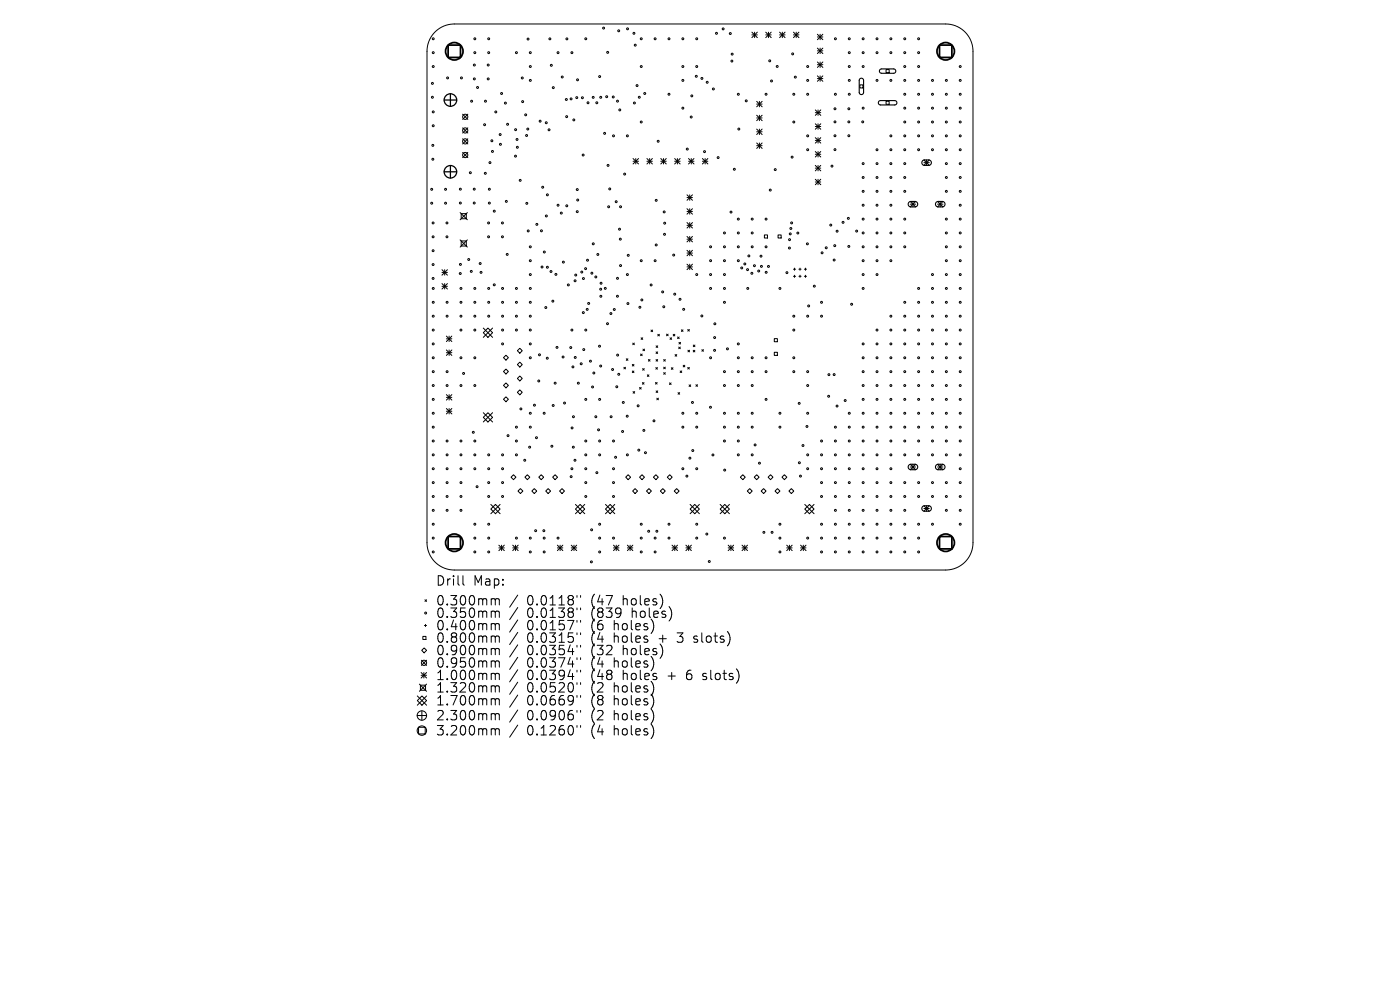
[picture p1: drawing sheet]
<svg xmlns="http://www.w3.org/2000/svg" width="297mm" height="210mm" viewBox="0 0 297 210" stroke-linecap="round" stroke-linejoin="round" font-family="sans-serif">
<defs><g id="words">
<g font-size="2.8">
<text x="92.5" y="124.5">Drill</text>
<text x="100.4" y="124.5">Map:</text>
<text x="92.5" y="128.7">0.300mm</text>
<text x="92.5" y="131.3">0.350mm</text>
<text x="111.7" y="128.7">0.0118&quot;</text>
<text x="111.7" y="131.3">0.0138&quot;</text>
<text x="125.4" y="128.7">(47</text>
<text x="125.4" y="131.3">(839</text>
<text x="132.1" y="128.7">holes)</text>
<text x="134" y="131.3">holes)</text>
<text x="92.5" y="133.9">0.400mm</text>
<text x="92.5" y="136.6">0.800mm</text>
<text x="111.7" y="133.9">0.0157&quot;</text>
<text x="111.7" y="136.6">0.0315&quot;</text>
<text x="125.4" y="133.9">(6</text>
<text x="125.4" y="136.6">(4</text>
<text x="130.2" y="133.9">holes)</text>
<text x="130.2" y="136.6">holes</text>
<text x="139.9" y="136.6">+</text>
<text x="144" y="136.6">3</text>
<text x="147.5" y="136.6">slots)</text>
<text x="92.5" y="139.2">0.900mm</text>
<text x="92.5" y="141.9">0.950mm</text>
<text x="111.7" y="139.2">0.0354&quot;</text>
<text x="111.7" y="141.9">0.0374&quot;</text>
<text x="125.4" y="139.2">(32</text>
<text x="125.4" y="141.9">(4</text>
<text x="130.2" y="141.9">holes)</text>
<text x="132.1" y="139.2">holes)</text>
<text x="92.5" y="144.5">1.000mm</text>
<text x="92.5" y="147.1">1.320mm</text>
<text x="92.5" y="149.9">1.700mm</text>
<text x="111.7" y="144.5">0.0394&quot;</text>
<text x="111.7" y="147.1">0.0520&quot;</text>
<text x="111.7" y="149.9">0.0669&quot;</text>
<text x="125.4" y="144.5">(48</text>
<text x="125.4" y="147.1">(2</text>
<text x="125.4" y="149.9">(8</text>
<text x="130.2" y="147.1">holes)</text>
<text x="130.2" y="149.9">holes)</text>
<text x="132.1" y="144.5">holes</text>
<text x="141.8" y="144.5">+</text>
<text x="145.9" y="144.5">6</text>
<text x="149.4" y="144.5">slots)</text>
<text x="92.5" y="153">2.300mm</text>
<text x="111.7" y="153">0.0906&quot;</text>
<text x="125.4" y="153">(2</text>
<text x="130.2" y="153">holes)</text>
<text x="92.5" y="156.2">3.200mm</text>
<text x="111.7" y="156.2">0.1260&quot;</text>
<text x="125.4" y="156.2">(4</text>
<text x="130.2" y="156.2">holes)</text>
</g>
</g></defs>
<g fill="none" stroke="#000" stroke-width=".21">
<path d="M92.4 6.7a5.8 5.8 0 0 1 4-1.6h104.2a5.8 5.8 0 0 1 5.8 5.8v104.2a5.8 5.8 0 0 1-5.8 5.8h-104.2a5.8 5.8 0 0 1-5.8-5.8v-104.2a5.8 5.8 0 0 1 1.8-4.2zM159.5 6.8l1.2 1.2M159.5 7.4h1.2M160.1 6.8v1.2M160.7 6.8l-1.2 1.2M162.4 7.4h1.2M162.4 6.8l1.2 1.2M163 6.8v1.2M163.6 6.8l-1.2 1.2M165.4 7.4h1.1M165.4 6.8l1.1 1.2M166 6.8v1.2"/>
<path d="M166.5 6.8l-1.1 1.2M168.3 7.4h1.2M168.3 6.8l1.2 1.2M168.9 6.8v1.2M169.5 6.8l-1.2 1.2M173.4 7.3l1.2 1.1M173.4 7.8h1.2M173.4 10.2l1.2 1.2M173.4 10.8h1.2M173.4 13.1l1.2 1.2M173.4 13.7h1.2M173.4 16.1l1.2 1.1"/>
<path d="M173.4 16.7h1.2M174 7.3v1.1M174 10.2v1.2M174 13.1v1.2M174 16.1v1.1M174.6 7.3l-1.2 1.1M174.6 10.2l-1.2 1.2M174.6 13.1l-1.2 1.2M174.6 16.1l-1.2 1.1M182.4 18h.7v.7h-.7zM188 14.8h.6v.6h-.6zM98.1 24.2l1.1 1.1"/>
<path d="M98.1 27.1l1.1 1.1M98.1 29.4l1.1 1.1M98.1 32.3l1.1 1.1M99.2 24.2l-1.1 1.1M99.2 27.1l-1.1 1.1M99.2 29.4l-1.1 1.1M99.2 32.3l-1.1 1.1M134.3 33.6l1.2 1.2M134.3 34.2h1.2M134.9 33.6v1.2M135.5 33.6l-1.2 1.2M137.2 34.2h1.2"/>
<path d="M137.2 33.6l1.2 1.2M137.8 33.6v1.2M138.4 33.6l-1.2 1.2M140.2 34.2h1.1M140.2 33.6l1.1 1.2M140.8 33.6v1.2M141.3 33.6l-1.1 1.2M143.1 34.2h1.2M143.1 33.6l1.2 1.2M143.7 33.6v1.2M144.3 33.6l-1.2 1.2M146.1 34.2h1.1"/>
<path d="M146.1 33.6l1.1 1.2M146.6 33.6v1.2M147.2 33.6l-1.1 1.2M149 34.2h1.2M149 33.6l1.2 1.2M149.6 33.6v1.2M150.2 33.6l-1.2 1.2M160.5 21.5l1.2 1.2M160.5 22.1h1.2M160.5 24.4l1.2 1.2M160.5 25h1.2M160.5 27.4l1.2 1.1"/>
<path d="M160.5 28h1.2M160.5 30.3l1.2 1.2M160.5 30.9h1.2M161.1 21.5v1.2M161.1 24.4v1.2M161.1 27.4v1.1M161.1 30.3v1.2M161.7 21.5l-1.2 1.2M161.7 24.4l-1.2 1.2M161.7 27.4l-1.2 1.1M161.7 30.3l-1.2 1.2M173 23.3l1.1 1.2"/>
<path d="M173 23.9h1.1M173 26.3l1.1 1.1M173 26.8h1.1M173 29.2l1.1 1.2M173 29.8h1.1M173 32.1l1.1 1.2M173 32.7h1.1M173 35.1l1.1 1.1M173 35.7h1.1M173 38l1.1 1.2M173 38.6h1.1M173.5 23.3v1.2"/>
<path d="M173.5 26.3v1.1M173.5 29.2v1.2M173.5 32.1v1.2M173.5 35.1v1.1M173.5 38v1.2M174.1 23.3l-1.1 1.2M174.1 26.3l-1.1 1.1M174.1 29.2l-1.1 1.2M174.1 32.1l-1.1 1.2M174.1 35.1l-1.1 1.1M174.1 38l-1.1 1.2M188 21.5h.6v.6h-.6z"/>
<path d="M196 33.9l1.1 1.2M196 34.5h1.1M196.6 33.9v1.2M197.1 33.9l-1.1 1.2M93.8 57.2l1.1 1.2M93.8 57.8h1.1M94.3 57.2v1.2M94.9 57.2l-1.1 1.2M97.6 45.1l1.5 1.5M97.6 50.9l1.5 1.5M97.8 45.3h1.1v1.1h-1.1zM97.8 51.1h1.1v1.1h-1.1z"/>
<path d="M99.1 45.1l-1.5 1.5M99.1 50.9l-1.5 1.5M145.7 41.3l1.2 1.2M145.7 41.9h1.2M145.7 44.3l1.2 1.1M145.7 44.9h1.2M145.7 47.2l1.2 1.2M145.7 47.8h1.2M145.7 50.2l1.2 1.1M145.7 50.7h1.2M145.7 53.1l1.2 1.2M145.7 53.7h1.2"/>
<path d="M145.7 56l1.2 1.2M145.7 56.6h1.2M146.3 41.3v1.2M146.3 44.3v1.1M146.3 47.2v1.2M146.3 50.2v1.1M146.3 53.1v1.2M146.3 56v1.2M146.9 41.3l-1.2 1.2M146.9 44.3l-1.2 1.1M146.9 47.2l-1.2 1.2M146.9 50.2l-1.2 1.1"/>
<path d="M146.9 53.1l-1.2 1.2M146.9 56l-1.2 1.2M162.2 49.8h.6v.7h-.6zM165.1 49.8h.6v.7h-.6zM168.3 57.1h.5M168.3 58.6h.5M168.6 56.9v.4M168.6 58.4v.4M169.5 57.1h.4M169.5 58.6h.4M169.7 56.9v.4M169.7 58.4v.4"/>
<path d="M170.6 57.1h.5M170.6 58.6h.5M170.9 56.9v.4M170.9 58.4v.4M193.1 42.7l1.2 1.2M193.1 43.3h1.2M193.7 42.7v1.2M194.3 42.7l-1.2 1.2M198.9 43.3h1.1M198.9 42.7l1.1 1.2M199.5 42.7v1.2M200 42.7l-1.1 1.2"/>
<path d="M93.8 60.2l1.1 1.1M93.8 60.7h1.1M94.3 60.2v1.1M94.7 71.3l1.2 1.2M94.7 71.9h1.2M94.7 74.2l1.2 1.2M94.7 74.8h1.2M94.9 60.2l-1.1 1.1M95.3 71.3v1.2M95.3 74.2v1.2M95.9 71.3l-1.2 1.2M95.9 74.2l-1.2 1.2"/>
<path d="M102.5 70.6l1-1 1 1-1 1zM102.5 69.6l2 2M104.5 69.6l-2 2M106.8 75.9l.5-.6 .6 .6-.6 .5zM107.3 78.3l.6 .5-.6 .5-.5-.5zM109.8 74.4l.5-.5 .5 .5-.5 .5zM109.8 77.3l.5-.5 .5 .5-.5 .6zM132.4 77.9l.3 .4M132.7 77.9l-.3 .4M132.9 76.1l.3 .4M133.2 76.1l-.3 .4M134.1 77.3l.4 .3"/>
<path d="M134.1 78.7l.4 .3M134.2 72.8l.4 .3M134.5 77.3l-.4 .3M134.5 78.7l-.4 .3M134.6 72.8l-.4 .3M135.9 75.1l.3 .4M136 71.7l.4 .3M136.2 75.1l-.3 .4M136.3 78.2l.4 .3M136.4 71.7l-.4 .3M136.4 74.1l.3 .3M136.7 78.2l-.4 .3"/>
<path d="M136.7 74.1l-.3 .3M137.3 79.5l.4 .4M137.6 76.3l.3 .3M137.7 79.5l-.4 .4M137.9 76.3l-.3 .3M138.1 70l.4 .4M138.5 70l-.4 .4M139.1 78l.4 .3M139.2 74.6l.3 .4M139.2 76.3l.3 .3M139.2 73.4l.3 .3M139.5 78l-.4 .3"/>
<path d="M139.5 74.6l-.3 .4M139.5 76.3l-.3 .3M139.5 73.4l-.3 .3M139.5 70.9l.4 .4M139.9 70.9l-.4 .4M140.8 76.3l.3 .3M140.8 77.9l.3 .3M140.8 79l.3 .4M141.1 76.3l-.3 .3M141.1 77.9l-.3 .3M141.1 79l-.3 .4M141.4 70.9l.3 .3"/>
<path d="M141.7 70.9l-.3 .3M142.1 71.7l.4 .3M142.4 78l.4 .3M142.5 71.7l-.4 .3M142.8 78l-.4 .3M142.8 70.9l.4 .4M143.2 70.9l-.4 .4M143.2 75.2l.4 .4M143.6 75.2l-.4 .4M143.7 71.5l.4 .3M144 73.6l.3 .4M144 72.6l.4 .4"/>
<path d="M144.1 71.5l-.4 .3M144.3 78.7l.3 .3M144.3 73.6l-.3 .4M144.4 72.6l-.4 .4M144.6 70l.3 .3M144.6 78.7l-.3 .3M144.9 70l-.3 .3M144.9 77.5l.4 .3M145.3 77.5l-.4 .3M145.9 77.9l.3 .4M145.9 69.9l.4 .3M145.9 74.3l.4 .3"/>
<path d="M146.2 77.9l-.3 .4M146.3 69.9l-.4 .3M146.3 74.3l-.4 .3M147.1 74.3l.3 .4M147.1 73.2l.3 .3M147.4 74.3l-.3 .4M147.4 73.2l-.3 .3M148.9 74.2l.3 .3M149.2 74.2l-.3 .3M164.3 71.8h.6v.7h-.6zM164.3 74.7h.6v.7h-.6zM94.7 83.7l1.2 1.2"/>
<path d="M94.7 84.3h1.2M94.7 86.7l1.2 1.1M94.7 87.2h1.2M95.3 83.7v1.2M95.3 86.7v1.1M95.9 83.7l-1.2 1.2M95.9 86.7l-1.2 1.1M102.5 88.5l1-1 1 1-1 1zM102.5 87.5l2 2M104.5 87.5l-2 2M106.8 84.7l.5-.5 .6 .5-.6 .5zM107.3 81.2l.6 .6-.6 .5-.5-.5z"/>
<path d="M109.8 80.3l.5-.5 .5 .5-.5 .5zM109.8 83.2l.5-.5 .5 .5-.5 .5zM134.3 83.1l.3 .3M134.6 83.1l-.3 .3M135.7 82.2l.3 .3M136 82.2l-.3 .3M136.3 81.2l.3 .3M136.6 81.2l-.3 .3M139.1 81.1l.3 .4M139.2 82.9l.3 .4M139.3 84.5l.4 .3M139.4 81.1l-.3 .4"/>
<path d="M139.5 82.9l-.3 .4M139.7 84.5l-.4 .3M142 81.2l.4 .4M142.4 81.2l-.4 .4M143.8 83.3l.4 .3M144.2 83.3l-.4 .3M146.2 81.6l.3 .4M146.5 81.6l-.3 .4M147.6 81.6l.4 .4M148 81.6l-.4 .4M193.1 98.5l1.2 1.1M193.1 99.1h1.2"/>
<path d="M193.7 98.5v1.1M194.3 98.5l-1.2 1.1M198.9 99.1h1.1M198.9 98.5l1.1 1.1M199.5 98.5v1.1M200 98.5l-1.1 1.1M104.1 108l1-1 1 1-1 1zM104.1 107l2 2M105.8 115.6l1.2 1.2M105.8 116.2h1.2M106.1 107l-2 2M106.4 115.6v1.2"/>
<path d="M107 115.6l-1.2 1.2M108.4 101.2l.5-.5 .6 .5-.6 .5zM108.8 116.2h1.1M108.8 115.6l1.1 1.2M109.4 115.6v1.2M109.9 115.6l-1.1 1.2M110.4 103.6l.5 .6-.5 .5-.5-.5zM111.4 101.2l.5-.5 .5 .5-.5 .5zM113.3 103.6l.6 .6-.6 .5-.5-.5zM114.8 100.7l.5 .5-.5 .5-.5-.5zM116.3 103.6l.5 .6-.5 .5-.5-.5zM117.8 100.7l.5 .5-.5 .5-.6-.5z"/>
<path d="M118.2 116.2h1.2M118.2 115.6l1.2 1.2M118.8 115.6v1.2M119.2 103.6l.6 .6-.6 .5-.5-.5zM119.4 115.6l-1.2 1.2M121.2 116.2h1.1M121.2 115.6l1.1 1.2M121.8 115.6v1.2M122.1 108l1-1 .9 1-.9 1zM122.1 107l1.9 2M122.3 115.6l-1.1 1.2M124 107l-1.9 2"/>
<path d="M128.5 108l.9-1 1 1-1 1zM128.5 107l1.9 2M130.2 116.2h1.1M130.2 115.6l1.1 1.2M130.4 107l-1.9 2M130.7 115.6v1.2M131.3 115.6l-1.1 1.2M133.1 116.2h1.2M133.1 115.6l1.2 1.2M133.3 100.7l.5 .5-.5 .5-.6-.5zM133.7 115.6v1.2M134.3 115.6l-1.2 1.2"/>
<path d="M134.7 103.6l.6 .6-.6 .5-.5-.5zM136.2 100.7l.5 .5-.5 .5-.5-.5zM137.1 104.2l.6-.6 .5 .6-.5 .5zM139.1 100.7l.6 .5-.6 .5-.5-.5zM140.6 103.6l.5 .6-.5 .5-.5-.5zM142.1 100.7l.5 .5-.5 .5-.5-.5zM142.6 116.2h1.1M142.6 115.6l1.1 1.2M143.1 115.6v1.2M143.6 103.6l.5 .6-.5 .5-.6-.5zM143.7 115.6l-1.1 1.2M145.5 116.2h1.2"/>
<path d="M145.5 115.6l1.2 1.2M146.1 115.6v1.2M146.4 107l2 2M146.7 115.6l-1.2 1.2M147.4 107l1 1-1 1-1-1zM148.4 107l-2 2M152.8 108l1-1 .9 1-.9 1zM152.8 107l1.9 2M154.5 116.2h1.1M154.5 115.6l1.1 1.2M154.7 107l-1.9 2M155.1 115.6v1.2"/>
<path d="M155.6 115.6l-1.1 1.2M157.4 116.2h1.2M157.4 115.6l1.2 1.2M157.6 100.7l.5 .5-.5 .5-.5-.5zM158 115.6v1.2M158.6 115.6l-1.2 1.2M159.1 103.6l.5 .6-.5 .5-.6-.5zM160.5 100.7l.5 .5-.5 .5-.5-.5zM162 103.6l.5 .6-.5 .5-.5-.5zM162.9 101.2l.6-.5 .5 .5-.5 .5zM164.9 103.6l.6 .6-.6 .5-.5-.5zM165.9 101.2l.5-.5 .5 .5-.5 .5z"/>
<path d="M166.9 116.2h1.2M166.9 115.6l1.2 1.2M167.5 115.6v1.2M167.9 103.6l.5 .6-.5 .5-.5-.5zM168.1 115.6l-1.2 1.2M169.8 116.2h1.2M169.8 115.6l1.2 1.2M170.4 115.6v1.2M170.7 108l1-1 1 1-1 1zM170.7 107l2 2M171 115.6l-1.2 1.2M172.7 107l-2 2"/>
<path d="M196 107.3l1.1 1.1M196 107.9h1.1M196.6 107.3v1.1M197.1 107.3l-1.1 1.1M89.7 135h.7v.7h-.7zM90 137.4l.5 .6-.5 .5-.5-.5zM90 132.7h.5M90.2 127.2l.3 .4M90.3 132.5v.4M90.5 127.2l-.3 .4M98.2 122.1v1.7l.3 .3M104.8 127l.3 .3"/>
<path d="M104.8 129.6l.3 .3M104.8 132.3l.3 .3M104.8 134.9l.3 .3M104.8 137.6l.3 .2M105.1 127.3v1M105.1 129.9v1.1M105.1 132.6v1M105.1 135.2v1M105.1 137.8v1.1M105.1 127.3l.3-.3 .4 .1 .1 1.2M105.1 129.9l.3-.3 .4 .1 .1 1.3M105.1 132.6l.3-.3 .4 .1 .1 1.2"/>
<path d="M105.1 135.2l.3-.3 .4 .1 .1 1.2M105.1 137.8l.3-.2 .4 .1 .1 1.2M109.8 126.2l-1.7 2.6M109.8 128.9l-1.7 2.5M109.8 131.5l-1.7 2.6M109.8 134.2l-1.7 2.5M109.8 136.8l-1.7 2.6M109.8 139.4l-1.7 2.6M122.4 126.3v.4M122.4 129v.4M122.4 131.6v.4M122.4 134.2v.4"/>
<path d="M122.4 136.9v.4M122.4 139.5v.4M123.2 126.3v.4M123.2 129v.4M123.2 131.6v.4M123.2 134.2v.4M123.2 136.9v.4M123.2 139.5v.4M138.7 132.7l-.1 .8M140.5 126.9v1.3M140.5 137.5v1.3M142.4 129.5v1.4"/>
<path d="M88.5 151.8h2M88.5 147.6l2 2M88.8 154.3h1.4v1.4h-1.4zM89 145.1l1.5 1.5M89.2 145.3h1.1v1.1h-1.1zM89.3 142.7l1.2 1.1M89.3 143.2h1.2M89.4 140.1l1.1 1.1M89.5 150.8v2M89.5 147.6l1 1-1 1-1-1zM89.9 142.7v1.1M90.5 140.1l-1.1 1.1"/>
<path d="M90.5 142.7l-1.2 1.1M90.5 145.1l-1.5 1.5M90.5 147.6l-2 2M104.8 140.2l.3 .3M104.8 142.8l.3 .3M104.8 145.5l.3 .3M104.8 148.2l.3 .3M104.8 151.4l.3 .3M104.8 154.6l.3 .3M105.1 140.5v1M105.1 143.1v1.1M105.1 145.8v1"/>
<path d="M105.1 148.5v1M105.1 151.7v1M105.1 154.9v1M105.1 140.5l.3-.3 .4 .1 .1 1.2M105.1 143.1l.3-.3 .4 .1 .1 1.3M105.1 145.8l.3-.3 .4 .1 .1 1.2M105.1 148.5l.3-.3 .4 .1 .1 1.2M105.1 151.7l.3-.3 .4 .1 .1 1.2M105.1 154.9l.3-.3 .4 .1 .1 1.2M109.8 142.1l-1.7 2.5M109.8 144.7l-1.7 2.6M109.8 147.4l-1.7 2.6"/>
<path d="M109.8 150.6l-1.7 2.6M109.8 153.8l-1.7 2.6M122.4 142.2v.4M122.4 144.8v.4M122.4 147.5v.4M122.4 150.7v.4M122.4 153.9v.4M123.2 142.2v.4M123.2 144.8v.4M123.2 147.5v.4M123.2 150.7v.4M123.2 153.9v.4"/>
<path d="M138.6 145.4v1.3M138.6 148.1v1.3M138.6 151.3v1.3M138.6 154.5v1.3M138.7 140.6l-.1 .8"/>
<circle cx="91.7" cy="17.7" r=".2"/>
<circle cx="91.9" cy="8.2" r=".2"/>
<circle cx="91.9" cy="11.2" r=".2"/>
<circle cx="91.9" cy="14.1" r=".2"/>
<circle cx="95" cy="16.5" r=".2"/>
<circle cx="97.9" cy="16.5" r=".2"/>
<circle cx="100.6" cy="13.8" r=".2"/>
<circle cx="100.6" cy="16.7" r=".2"/>
<circle cx="100.7" cy="8.2" r=".2"/>
<circle cx="100.7" cy="11.2" r=".2"/>
<circle cx="101.3" cy="18.6" r=".2"/>
<circle cx="103.6" cy="13.8" r=".2"/>
<circle cx="103.6" cy="16.7" r=".2"/>
<circle cx="103.7" cy="8.2" r=".2"/>
<circle cx="103.7" cy="11.2" r=".2"/>
<circle cx="106.4" cy="19.8" r=".2"/>
<circle cx="109.6" cy="11.2" r=".2"/>
<circle cx="110.8" cy="16.5" r=".2"/>
<circle cx="112" cy="8.3" r=".2"/>
<circle cx="112.5" cy="17.1" r=".2"/>
<circle cx="112.5" cy="11.2" r=".2"/>
<circle cx="112.5" cy="14.1" r=".2"/>
<circle cx="116.7" cy="8.2" r=".2"/>
<circle cx="117" cy="13.9" r=".2"/>
<circle cx="117.4" cy="18.6" r=".2"/>
<circle cx="118.4" cy="11.2" r=".2"/>
<circle cx="119.3" cy="16.3" r=".2"/>
<circle cx="120.3" cy="8.2" r=".2"/>
<circle cx="121.3" cy="11.2" r=".2"/>
<circle cx="122.5" cy="16.9" r=".2"/>
<circle cx="124.3" cy="8.2" r=".2"/>
<circle cx="127.2" cy="16.2" r=".2"/>
<circle cx="128" cy="6" r=".2"/>
<circle cx="128.9" cy="11.1" r=".2"/>
<circle cx="131.3" cy="6.5" r=".2"/>
<circle cx="133.1" cy="6.1" r=".2"/>
<circle cx="134.5" cy="7.1" r=".2"/>
<circle cx="134.8" cy="9.6" r=".2"/>
<circle cx="135.1" cy="18.2" r=".2"/>
<circle cx="136" cy="8.2" r=".2"/>
<circle cx="136" cy="14.1" r=".2"/>
<circle cx="136.8" cy="19.8" r=".2"/>
<circle cx="139" cy="8.2" r=".2"/>
<circle cx="141.9" cy="8.2" r=".2"/>
<circle cx="141.9" cy="20" r=".2"/>
<circle cx="144.9" cy="8.2" r=".2"/>
<circle cx="144.9" cy="17.1" r=".2"/>
<circle cx="144.9" cy="14.1" r=".2"/>
<circle cx="147.7" cy="16.2" r=".2"/>
<circle cx="147.8" cy="8.2" r=".2"/>
<circle cx="147.8" cy="14.1" r=".2"/>
<circle cx="148.9" cy="16.6" r=".2"/>
<circle cx="150" cy="17.5" r=".2"/>
<circle cx="151.3" cy="18.9" r=".2"/>
<circle cx="152" cy="7.1" r=".2"/>
<circle cx="153.4" cy="6.1" r=".2"/>
<circle cx="154.9" cy="7.1" r=".2"/>
<circle cx="155.3" cy="13" r=".2"/>
<circle cx="155.3" cy="11.5" r=".2"/>
<circle cx="156.6" cy="20" r=".2"/>
<circle cx="162.5" cy="20" r=".2"/>
<circle cx="163.3" cy="12.9" r=".2"/>
<circle cx="163.7" cy="17.2" r=".2"/>
<circle cx="164.9" cy="14.1" r=".2"/>
<circle cx="168.2" cy="11.4" r=".2"/>
<circle cx="168.4" cy="20" r=".2"/>
<circle cx="168.7" cy="16.4" r=".2"/>
<circle cx="171.3" cy="17.1" r=".2"/>
<circle cx="171.3" cy="14.1" r=".2"/>
<circle cx="171.3" cy="20" r=".2"/>
<circle cx="177.2" cy="8.2" r=".2"/>
<circle cx="177.2" cy="20" r=".2"/>
<circle cx="180.2" cy="8.2" r=".2"/>
<circle cx="180.2" cy="11.2" r=".2"/>
<circle cx="180.2" cy="17.1" r=".2"/>
<circle cx="180.2" cy="14.1" r=".2"/>
<circle cx="180.2" cy="20" r=".2"/>
<circle cx="183.1" cy="8.2" r=".2"/>
<circle cx="183.1" cy="11.2" r=".2"/>
<circle cx="183.1" cy="14.1" r=".2"/>
<circle cx="186.1" cy="8.2" r=".2"/>
<circle cx="186.1" cy="11.2" r=".2"/>
<circle cx="186.1" cy="17.1" r=".2"/>
<circle cx="189" cy="8.2" r=".2"/>
<circle cx="189" cy="11.2" r=".2"/>
<circle cx="189" cy="17.1" r=".2"/>
<circle cx="191.9" cy="8.2" r=".2"/>
<circle cx="191.9" cy="11.2" r=".2"/>
<circle cx="191.9" cy="17.1" r=".2"/>
<circle cx="191.9" cy="14.1" r=".2"/>
<circle cx="191.9" cy="20" r=".2"/>
<circle cx="194.9" cy="8.2" r=".2"/>
<circle cx="194.9" cy="11.2" r=".2"/>
<circle cx="194.9" cy="17.1" r=".2"/>
<circle cx="194.9" cy="14.1" r=".2"/>
<circle cx="194.9" cy="20" r=".2"/>
<circle cx="197.8" cy="17.1" r=".2"/>
<circle cx="197.8" cy="20" r=".2"/>
<circle cx="200.8" cy="17.1" r=".2"/>
<circle cx="200.8" cy="20" r=".2"/>
<circle cx="203.7" cy="17.1" r=".2"/>
<circle cx="203.7" cy="20" r=".2"/>
<circle cx="203.7" cy="14.1" r=".2"/>
<circle cx="91.7" cy="20.6" r=".2"/>
<circle cx="91.8" cy="33.8" r=".2"/>
<circle cx="91.8" cy="30.8" r=".2"/>
<circle cx="91.9" cy="26.7" r=".2"/>
<circle cx="91.9" cy="23.7" r=".2"/>
<circle cx="98.7" cy="27.7" r=".55"/>
<circle cx="98.7" cy="30" r=".55"/>
<circle cx="98.7" cy="32.9" r=".55"/>
<circle cx="98.7" cy="24.8" r=".55"/>
<circle cx="99.8" cy="36.6" r=".2"/>
<circle cx="100" cy="21.5" r=".2"/>
<circle cx="102.8" cy="26.5" r=".2"/>
<circle cx="103" cy="36.8" r=".2"/>
<circle cx="103" cy="21.5" r=".2"/>
<circle cx="103.9" cy="34.5" r=".2"/>
<circle cx="104.3" cy="29.9" r=".2"/>
<circle cx="104.5" cy="32.1" r=".2"/>
<circle cx="105.2" cy="23.7" r=".2"/>
<circle cx="106.1" cy="28.5" r=".2"/>
<circle cx="106.2" cy="30.6" r=".2"/>
<circle cx="107.2" cy="21.9" r=".2"/>
<circle cx="107.7" cy="26.4" r=".2"/>
<circle cx="109.4" cy="33.1" r=".2"/>
<circle cx="109.4" cy="27.5" r=".2"/>
<circle cx="109.7" cy="29.6" r=".2"/>
<circle cx="109.8" cy="31.2" r=".2"/>
<circle cx="110.4" cy="38.3" r=".2"/>
<circle cx="110.9" cy="21.6" r=".2"/>
<circle cx="111.5" cy="24.4" r=".2"/>
<circle cx="111.7" cy="28.7" r=".2"/>
<circle cx="112" cy="27.4" r=".2"/>
<circle cx="114.6" cy="25.7" r=".2"/>
<circle cx="115.1" cy="39.7" r=".2"/>
<circle cx="115.9" cy="26" r=".2"/>
<circle cx="116.5" cy="27.5" r=".2"/>
<circle cx="120.1" cy="21.1" r=".2"/>
<circle cx="120.2" cy="24.7" r=".2"/>
<circle cx="121.2" cy="21" r=".2"/>
<circle cx="121.7" cy="25.4" r=".2"/>
<circle cx="122.4" cy="20.7" r=".2"/>
<circle cx="123.6" cy="20.7" r=".2"/>
<circle cx="123.7" cy="32.9" r=".2"/>
<circle cx="124.7" cy="21.8" r=".2"/>
<circle cx="125.8" cy="20.7" r=".2"/>
<circle cx="126.6" cy="21.8" r=".2"/>
<circle cx="127.4" cy="20.6" r=".2"/>
<circle cx="128.3" cy="28.3" r=".2"/>
<circle cx="128.7" cy="20.5" r=".2"/>
<circle cx="129" cy="35.1" r=".2"/>
<circle cx="130.1" cy="20.6" r=".2"/>
<circle cx="130.2" cy="28.8" r=".2"/>
<circle cx="131" cy="21.5" r=".2"/>
<circle cx="131.5" cy="23.3" r=".2"/>
<circle cx="132.5" cy="36.9" r=".2"/>
<circle cx="133.1" cy="28.8" r=".2"/>
<circle cx="134.6" cy="21.8" r=".2"/>
<circle cx="135.6" cy="20.6" r=".2"/>
<circle cx="136" cy="25.9" r=".2"/>
<circle cx="139.6" cy="30" r=".2"/>
<circle cx="144.9" cy="22.9" r=".2"/>
<circle cx="145.8" cy="31.6" r=".2"/>
<circle cx="146.6" cy="24.8" r=".2"/>
<circle cx="146.8" cy="20.3" r=".2"/>
<circle cx="149.5" cy="32.2" r=".2"/>
<circle cx="152.3" cy="33.4" r=".2"/>
<circle cx="155.8" cy="35.9" r=".2"/>
<circle cx="156.7" cy="27.4" r=".2"/>
<circle cx="158.3" cy="21.4" r=".2"/>
<circle cx="164.5" cy="36" r=".2"/>
<circle cx="168" cy="33.3" r=".2"/>
<circle cx="168.4" cy="25.9" r=".2"/>
<circle cx="171.3" cy="31.8" r=".2"/>
<circle cx="171.3" cy="28.8" r=".2"/>
<circle cx="176.5" cy="35.2" r=".2"/>
<circle cx="177.1" cy="23.1" r=".2"/>
<circle cx="177.1" cy="31.7" r=".2"/>
<circle cx="177.1" cy="28.8" r=".2"/>
<circle cx="177.1" cy="25.9" r=".2"/>
<circle cx="180.1" cy="23.1" r=".2"/>
<circle cx="180.1" cy="28.8" r=".2"/>
<circle cx="180.1" cy="25.9" r=".2"/>
<circle cx="183" cy="25.9" r=".2"/>
<circle cx="183.1" cy="22.9" r=".2"/>
<circle cx="183.1" cy="37.6" r=".2"/>
<circle cx="183.1" cy="34.7" r=".2"/>
<circle cx="186.1" cy="37.6" r=".2"/>
<circle cx="186.1" cy="31.8" r=".2"/>
<circle cx="186.1" cy="34.7" r=".2"/>
<circle cx="189" cy="37.6" r=".2"/>
<circle cx="189" cy="31.8" r=".2"/>
<circle cx="189" cy="34.7" r=".2"/>
<circle cx="189" cy="28.8" r=".2"/>
<circle cx="191.9" cy="22.9" r=".2"/>
<circle cx="191.9" cy="37.6" r=".2"/>
<circle cx="191.9" cy="31.8" r=".2"/>
<circle cx="191.9" cy="25.9" r=".2"/>
<circle cx="191.9" cy="34.7" r=".2"/>
<circle cx="191.9" cy="28.8" r=".2"/>
<circle cx="194.9" cy="22.9" r=".2"/>
<circle cx="194.9" cy="31.8" r=".2"/>
<circle cx="194.9" cy="25.9" r=".2"/>
<circle cx="194.9" cy="28.8" r=".2"/>
<circle cx="197.8" cy="22.9" r=".2"/>
<circle cx="197.8" cy="31.8" r=".2"/>
<circle cx="197.8" cy="25.9" r=".2"/>
<circle cx="197.8" cy="28.8" r=".2"/>
<circle cx="200.8" cy="22.9" r=".2"/>
<circle cx="200.8" cy="37.6" r=".2"/>
<circle cx="200.8" cy="31.8" r=".2"/>
<circle cx="200.8" cy="25.9" r=".2"/>
<circle cx="200.8" cy="34.7" r=".2"/>
<circle cx="200.8" cy="28.8" r=".2"/>
<circle cx="203.7" cy="37.6" r=".2"/>
<circle cx="203.7" cy="22.9" r=".2"/>
<circle cx="203.7" cy="31.8" r=".2"/>
<circle cx="203.7" cy="25.9" r=".2"/>
<circle cx="203.7" cy="34.7" r=".2"/>
<circle cx="203.7" cy="28.8" r=".2"/>
<circle cx="91.6" cy="43.1" r=".2"/>
<circle cx="91.6" cy="40.2" r=".2"/>
<circle cx="91.9" cy="50.2" r=".2"/>
<circle cx="91.9" cy="47.3" r=".2"/>
<circle cx="91.9" cy="53.2" r=".2"/>
<circle cx="91.9" cy="59.1" r=".2"/>
<circle cx="91.9" cy="56.1" r=".2"/>
<circle cx="94.5" cy="43.1" r=".2"/>
<circle cx="94.5" cy="40.2" r=".2"/>
<circle cx="94.8" cy="50.2" r=".2"/>
<circle cx="94.8" cy="47.3" r=".2"/>
<circle cx="97.6" cy="58" r=".2"/>
<circle cx="97.7" cy="40.1" r=".2"/>
<circle cx="97.7" cy="43.1" r=".2"/>
<circle cx="97.7" cy="56.1" r=".2"/>
<circle cx="99.4" cy="55" r=".2"/>
<circle cx="100" cy="57.6" r=".2"/>
<circle cx="100.6" cy="40.1" r=".2"/>
<circle cx="100.6" cy="43.1" r=".2"/>
<circle cx="101.9" cy="55.9" r=".2"/>
<circle cx="102.1" cy="57.8" r=".2"/>
<circle cx="103.6" cy="50.2" r=".2"/>
<circle cx="103.6" cy="47.3" r=".2"/>
<circle cx="103.8" cy="43.1" r=".2"/>
<circle cx="103.8" cy="40.1" r=".2"/>
<circle cx="104.9" cy="44.8" r=".2"/>
<circle cx="106.6" cy="50.2" r=".2"/>
<circle cx="106.6" cy="47.3" r=".2"/>
<circle cx="107.4" cy="42.7" r=".2"/>
<circle cx="107.6" cy="54" r=".2"/>
<circle cx="111.8" cy="43.1" r=".2"/>
<circle cx="112.1" cy="49" r=".2"/>
<circle cx="112.5" cy="55.3" r=".2"/>
<circle cx="112.5" cy="52.4" r=".2"/>
<circle cx="112.5" cy="58.2" r=".2"/>
<circle cx="113.9" cy="47.6" r=".2"/>
<circle cx="114.9" cy="49" r=".2"/>
<circle cx="115" cy="56.6" r=".2"/>
<circle cx="115.5" cy="53.5" r=".2"/>
<circle cx="115.9" cy="45.8" r=".2"/>
<circle cx="116.1" cy="41.3" r=".2"/>
<circle cx="116.1" cy="56.7" r=".2"/>
<circle cx="116.9" cy="57.6" r=".2"/>
<circle cx="117.9" cy="58.2" r=".2"/>
<circle cx="118.4" cy="43.5" r=".2"/>
<circle cx="119.1" cy="45.2" r=".2"/>
<circle cx="119.5" cy="55.6" r=".2"/>
<circle cx="120.2" cy="43.7" r=".2"/>
<circle cx="122" cy="59.6" r=".2"/>
<circle cx="122.1" cy="58.3" r=".2"/>
<circle cx="122.5" cy="40.2" r=".2"/>
<circle cx="122.5" cy="44.9" r=".2"/>
<circle cx="122.6" cy="42.4" r=".2"/>
<circle cx="123.4" cy="57.7" r=".2"/>
<circle cx="123.8" cy="59.1" r=".2"/>
<circle cx="124.2" cy="57" r=".2"/>
<circle cx="124.6" cy="55.2" r=".2"/>
<circle cx="125.6" cy="57.9" r=".2"/>
<circle cx="125.9" cy="51.7" r=".2"/>
<circle cx="126.4" cy="58.8" r=".2"/>
<circle cx="126.8" cy="54" r=".2"/>
<circle cx="129.1" cy="43.9" r=".2"/>
<circle cx="129.4" cy="40.1" r=".2"/>
<circle cx="130.7" cy="42.8" r=".2"/>
<circle cx="131" cy="59" r=".2"/>
<circle cx="131.4" cy="48.6" r=".2"/>
<circle cx="131.6" cy="50.7" r=".2"/>
<circle cx="131.6" cy="56.3" r=".2"/>
<circle cx="131.6" cy="43.9" r=".2"/>
<circle cx="133.1" cy="58.2" r=".2"/>
<circle cx="133.3" cy="54.2" r=".2"/>
<circle cx="136" cy="55.3" r=".2"/>
<circle cx="139" cy="55.3" r=".2"/>
<circle cx="139.2" cy="52" r=".2"/>
<circle cx="139.2" cy="42.5" r=".2"/>
<circle cx="140.9" cy="45" r=".2"/>
<circle cx="141" cy="49.7" r=".2"/>
<circle cx="141" cy="47.3" r=".2"/>
<circle cx="142.9" cy="54.1" r=".2"/>
<circle cx="147.8" cy="58.2" r=".2"/>
<circle cx="150.7" cy="55.3" r=".2"/>
<circle cx="150.7" cy="52.4" r=".2"/>
<circle cx="150.7" cy="58.2" r=".2"/>
<circle cx="153.7" cy="55.3" r=".2"/>
<circle cx="153.7" cy="52.4" r=".2"/>
<circle cx="153.7" cy="49.4" r=".2"/>
<circle cx="153.7" cy="58.2" r=".2"/>
<circle cx="155.1" cy="45" r=".2"/>
<circle cx="156.6" cy="55.3" r=".2"/>
<circle cx="156.6" cy="52.4" r=".2"/>
<circle cx="156.6" cy="49.4" r=".2"/>
<circle cx="156.6" cy="46.5" r=".2"/>
<circle cx="157.4" cy="56.8" r=".2"/>
<circle cx="158" cy="56" r=".2"/>
<circle cx="158.6" cy="57.2" r=".2"/>
<circle cx="158.9" cy="54.3" r=".2"/>
<circle cx="159.5" cy="58" r=".2"/>
<circle cx="159.6" cy="52.4" r=".2"/>
<circle cx="159.6" cy="46.5" r=".2"/>
<circle cx="159.6" cy="49.4" r=".2"/>
<circle cx="160" cy="56.4" r=".2"/>
<circle cx="161" cy="57.5" r=".2"/>
<circle cx="161.4" cy="54.3" r=".2"/>
<circle cx="161.5" cy="56.5" r=".2"/>
<circle cx="162.5" cy="52.4" r=".2"/>
<circle cx="162.5" cy="46.5" r=".2"/>
<circle cx="162.5" cy="57.8" r=".2"/>
<circle cx="163" cy="56.5" r=".2"/>
<circle cx="163.4" cy="40.3" r=".2"/>
<circle cx="166.9" cy="57.8" r=".2"/>
<circle cx="167.5" cy="52.6" r=".2"/>
<circle cx="167.5" cy="50.8" r=".2"/>
<circle cx="167.6" cy="49.6" r=".2"/>
<circle cx="167.8" cy="48.5" r=".2"/>
<circle cx="167.9" cy="47.3" r=".2"/>
<circle cx="169.3" cy="49.4" r=".2"/>
<circle cx="171.3" cy="51.7" r=".2"/>
<circle cx="174.4" cy="53.6" r=".2"/>
<circle cx="175.3" cy="52.6" r=".2"/>
<circle cx="176.2" cy="47.7" r=".2"/>
<circle cx="177" cy="55.2" r=".2"/>
<circle cx="177.1" cy="52.1" r=".2"/>
<circle cx="177.6" cy="49" r=".2"/>
<circle cx="178.8" cy="47.2" r=".2"/>
<circle cx="180" cy="46.3" r=".2"/>
<circle cx="180.1" cy="52.3" r=".2"/>
<circle cx="181.7" cy="49" r=".2"/>
<circle cx="183.1" cy="55.3" r=".2"/>
<circle cx="183.1" cy="52.4" r=".2"/>
<circle cx="183.1" cy="58.2" r=".2"/>
<circle cx="183.1" cy="46.5" r=".2"/>
<circle cx="183.1" cy="49.4" r=".2"/>
<circle cx="183.1" cy="43.5" r=".2"/>
<circle cx="183.1" cy="40.6" r=".2"/>
<circle cx="186.1" cy="55.3" r=".2"/>
<circle cx="186.1" cy="52.4" r=".2"/>
<circle cx="186.1" cy="46.5" r=".2"/>
<circle cx="186.1" cy="58.2" r=".2"/>
<circle cx="186.1" cy="49.4" r=".2"/>
<circle cx="186.1" cy="43.5" r=".2"/>
<circle cx="186.1" cy="40.6" r=".2"/>
<circle cx="189" cy="55.3" r=".2"/>
<circle cx="189" cy="52.4" r=".2"/>
<circle cx="189" cy="46.5" r=".2"/>
<circle cx="189" cy="49.4" r=".2"/>
<circle cx="189" cy="43.5" r=".2"/>
<circle cx="189" cy="40.6" r=".2"/>
<circle cx="191.9" cy="52.4" r=".2"/>
<circle cx="191.9" cy="46.5" r=".2"/>
<circle cx="191.9" cy="49.4" r=".2"/>
<circle cx="191.9" cy="40.6" r=".2"/>
<circle cx="197.8" cy="58.2" r=".2"/>
<circle cx="200.8" cy="55.3" r=".2"/>
<circle cx="200.8" cy="52.4" r=".2"/>
<circle cx="200.8" cy="58.2" r=".2"/>
<circle cx="200.8" cy="46.5" r=".2"/>
<circle cx="200.8" cy="49.4" r=".2"/>
<circle cx="200.8" cy="40.6" r=".2"/>
<circle cx="203.7" cy="55.3" r=".2"/>
<circle cx="203.7" cy="52.4" r=".2"/>
<circle cx="203.7" cy="58.2" r=".2"/>
<circle cx="203.7" cy="46.5" r=".2"/>
<circle cx="203.7" cy="49.4" r=".2"/>
<circle cx="203.7" cy="43.5" r=".2"/>
<circle cx="203.7" cy="40.6" r=".2"/>
<circle cx="91.9" cy="70" r=".2"/>
<circle cx="91.9" cy="67.1" r=".2"/>
<circle cx="91.9" cy="64.1" r=".2"/>
<circle cx="91.9" cy="61.2" r=".2"/>
<circle cx="91.9" cy="73" r=".2"/>
<circle cx="91.9" cy="78.8" r=".2"/>
<circle cx="91.9" cy="75.9" r=".2"/>
<circle cx="94.8" cy="67.1" r=".2"/>
<circle cx="94.8" cy="64.1" r=".2"/>
<circle cx="94.8" cy="78.8" r=".2"/>
<circle cx="97.8" cy="70" r=".2"/>
<circle cx="97.8" cy="67.1" r=".2"/>
<circle cx="97.8" cy="64.1" r=".2"/>
<circle cx="97.8" cy="61.2" r=".2"/>
<circle cx="97.8" cy="75.9" r=".2"/>
<circle cx="98.3" cy="79.2" r=".2"/>
<circle cx="100.7" cy="70" r=".2"/>
<circle cx="100.7" cy="67.1" r=".2"/>
<circle cx="100.7" cy="61.2" r=".2"/>
<circle cx="100.7" cy="64.1" r=".2"/>
<circle cx="100.7" cy="75.9" r=".2"/>
<circle cx="103.7" cy="67.1" r=".2"/>
<circle cx="103.7" cy="61.2" r=".2"/>
<circle cx="103.7" cy="64.1" r=".2"/>
<circle cx="104.9" cy="60.4" r=".2"/>
<circle cx="106.6" cy="70" r=".2"/>
<circle cx="106.6" cy="67.1" r=".2"/>
<circle cx="106.6" cy="64.1" r=".2"/>
<circle cx="106.6" cy="61.2" r=".2"/>
<circle cx="106.6" cy="73" r=".2"/>
<circle cx="109.6" cy="70" r=".2"/>
<circle cx="109.6" cy="67.1" r=".2"/>
<circle cx="109.6" cy="61.2" r=".2"/>
<circle cx="109.6" cy="64.1" r=".2"/>
<circle cx="112.5" cy="70" r=".2"/>
<circle cx="112.5" cy="67.1" r=".2"/>
<circle cx="112.5" cy="64.1" r=".2"/>
<circle cx="112.5" cy="61.2" r=".2"/>
<circle cx="112.5" cy="73" r=".2"/>
<circle cx="112.5" cy="75.9" r=".2"/>
<circle cx="114.4" cy="75.3" r=".2"/>
<circle cx="115.8" cy="65.2" r=".2"/>
<circle cx="116.1" cy="76" r=".2"/>
<circle cx="117.3" cy="63.9" r=".2"/>
<circle cx="118.2" cy="73.7" r=".2"/>
<circle cx="119.5" cy="75.7" r=".2"/>
<circle cx="120.6" cy="60.4" r=".2"/>
<circle cx="121.1" cy="73.7" r=".2"/>
<circle cx="121.3" cy="70" r=".2"/>
<circle cx="121.5" cy="77.8" r=".2"/>
<circle cx="122" cy="75.8" r=".2"/>
<circle cx="123.3" cy="77.2" r=".2"/>
<circle cx="123.7" cy="66.3" r=".2"/>
<circle cx="123.8" cy="74.2" r=".2"/>
<circle cx="124.3" cy="70" r=".2"/>
<circle cx="124.6" cy="65.6" r=".2"/>
<circle cx="124.9" cy="64.4" r=".2"/>
<circle cx="125.3" cy="76.6" r=".2"/>
<circle cx="126" cy="79.1" r=".2"/>
<circle cx="127.2" cy="73.4" r=".2"/>
<circle cx="127.4" cy="61.3" r=".2"/>
<circle cx="127.4" cy="77.6" r=".2"/>
<circle cx="127.5" cy="62.9" r=".2"/>
<circle cx="127.5" cy="60.1" r=".2"/>
<circle cx="128.4" cy="61.2" r=".2"/>
<circle cx="128.9" cy="68.7" r=".2"/>
<circle cx="129.6" cy="66.5" r=".2"/>
<circle cx="130" cy="78.4" r=".2"/>
<circle cx="130.3" cy="65.7" r=".2"/>
<circle cx="131" cy="62.8" r=".2"/>
<circle cx="131" cy="75.3" r=".2"/>
<circle cx="131.3" cy="79.4" r=".2"/>
<circle cx="133.2" cy="64.4" r=".2"/>
<circle cx="135.7" cy="65.2" r=".2"/>
<circle cx="136.2" cy="63.6" r=".2"/>
<circle cx="138.1" cy="60.5" r=".2"/>
<circle cx="140.6" cy="61.9" r=".2"/>
<circle cx="140.8" cy="65.1" r=".2"/>
<circle cx="143.1" cy="62.4" r=".2"/>
<circle cx="144.3" cy="63.5" r=".2"/>
<circle cx="145" cy="65.6" r=".2"/>
<circle cx="148.9" cy="67" r=".2"/>
<circle cx="150.7" cy="61.2" r=".2"/>
<circle cx="150.7" cy="75.9" r=".2"/>
<circle cx="151.6" cy="74.3" r=".2"/>
<circle cx="151.6" cy="71.6" r=".2"/>
<circle cx="151.7" cy="68.7" r=".2"/>
<circle cx="153.7" cy="64.1" r=".2"/>
<circle cx="153.7" cy="61.2" r=".2"/>
<circle cx="153.7" cy="78.8" r=".2"/>
<circle cx="154.3" cy="74" r=".2"/>
<circle cx="156.6" cy="73" r=".2"/>
<circle cx="156.6" cy="78.8" r=".2"/>
<circle cx="156.6" cy="75.9" r=".2"/>
<circle cx="158.6" cy="61.2" r=".2"/>
<circle cx="159.6" cy="78.8" r=".2"/>
<circle cx="159.6" cy="75.9" r=".2"/>
<circle cx="162.5" cy="78.8" r=".2"/>
<circle cx="162.5" cy="75.9" r=".2"/>
<circle cx="165.5" cy="61.2" r=".2"/>
<circle cx="168.4" cy="70" r=".2"/>
<circle cx="168.4" cy="67.1" r=".2"/>
<circle cx="168.4" cy="78.8" r=".2"/>
<circle cx="168.4" cy="75.9" r=".2"/>
<circle cx="171.3" cy="67.1" r=".2"/>
<circle cx="171.3" cy="78.8" r=".2"/>
<circle cx="171.6" cy="64.9" r=".2"/>
<circle cx="172.8" cy="60.7" r=".2"/>
<circle cx="174.3" cy="67.1" r=".2"/>
<circle cx="174.3" cy="64.1" r=".2"/>
<circle cx="175.8" cy="79.5" r=".2"/>
<circle cx="177" cy="79.5" r=".2"/>
<circle cx="180.7" cy="64.5" r=".2"/>
<circle cx="183.1" cy="61.2" r=".2"/>
<circle cx="183.1" cy="73" r=".2"/>
<circle cx="183.1" cy="78.8" r=".2"/>
<circle cx="183.1" cy="75.9" r=".2"/>
<circle cx="186.1" cy="70" r=".2"/>
<circle cx="186.1" cy="73" r=".2"/>
<circle cx="186.1" cy="78.8" r=".2"/>
<circle cx="186.1" cy="75.9" r=".2"/>
<circle cx="189" cy="70" r=".2"/>
<circle cx="189" cy="67.1" r=".2"/>
<circle cx="189" cy="73" r=".2"/>
<circle cx="189" cy="78.8" r=".2"/>
<circle cx="189" cy="75.9" r=".2"/>
<circle cx="191.9" cy="70" r=".2"/>
<circle cx="191.9" cy="67.1" r=".2"/>
<circle cx="191.9" cy="64.1" r=".2"/>
<circle cx="191.9" cy="73" r=".2"/>
<circle cx="191.9" cy="78.8" r=".2"/>
<circle cx="191.9" cy="75.9" r=".2"/>
<circle cx="194.9" cy="70" r=".2"/>
<circle cx="194.9" cy="67.1" r=".2"/>
<circle cx="194.9" cy="61.2" r=".2"/>
<circle cx="194.9" cy="64.1" r=".2"/>
<circle cx="194.9" cy="73" r=".2"/>
<circle cx="194.9" cy="78.8" r=".2"/>
<circle cx="194.9" cy="75.9" r=".2"/>
<circle cx="197.8" cy="70" r=".2"/>
<circle cx="197.8" cy="67.1" r=".2"/>
<circle cx="197.8" cy="64.1" r=".2"/>
<circle cx="197.8" cy="61.2" r=".2"/>
<circle cx="197.8" cy="73" r=".2"/>
<circle cx="197.8" cy="78.8" r=".2"/>
<circle cx="197.8" cy="75.9" r=".2"/>
<circle cx="200.8" cy="70" r=".2"/>
<circle cx="200.8" cy="67.1" r=".2"/>
<circle cx="200.8" cy="73" r=".2"/>
<circle cx="200.8" cy="64.1" r=".2"/>
<circle cx="200.8" cy="61.2" r=".2"/>
<circle cx="200.8" cy="78.8" r=".2"/>
<circle cx="200.8" cy="75.9" r=".2"/>
<circle cx="203.7" cy="70" r=".2"/>
<circle cx="203.7" cy="67.1" r=".2"/>
<circle cx="203.7" cy="61.2" r=".2"/>
<circle cx="203.7" cy="73" r=".2"/>
<circle cx="203.7" cy="64.1" r=".2"/>
<circle cx="203.7" cy="78.8" r=".2"/>
<circle cx="203.7" cy="75.9" r=".2"/>
<circle cx="91.9" cy="99.4" r=".2"/>
<circle cx="91.9" cy="96.5" r=".2"/>
<circle cx="91.9" cy="84.7" r=".2"/>
<circle cx="91.9" cy="81.8" r=".2"/>
<circle cx="91.9" cy="87.7" r=".2"/>
<circle cx="91.9" cy="90.6" r=".2"/>
<circle cx="91.9" cy="93.5" r=".2"/>
<circle cx="94.8" cy="99.4" r=".2"/>
<circle cx="94.8" cy="96.5" r=".2"/>
<circle cx="94.8" cy="81.8" r=".2"/>
<circle cx="94.8" cy="93.5" r=".2"/>
<circle cx="97.8" cy="96.5" r=".2"/>
<circle cx="97.8" cy="99.4" r=".2"/>
<circle cx="97.8" cy="81.8" r=".2"/>
<circle cx="97.8" cy="93.5" r=".2"/>
<circle cx="100.4" cy="91.7" r=".2"/>
<circle cx="100.7" cy="96.5" r=".2"/>
<circle cx="100.7" cy="99.4" r=".2"/>
<circle cx="100.7" cy="81.8" r=".2"/>
<circle cx="100.7" cy="93.5" r=".2"/>
<circle cx="103.7" cy="99.4" r=".2"/>
<circle cx="103.7" cy="96.5" r=".2"/>
<circle cx="106.6" cy="96.5" r=".2"/>
<circle cx="106.6" cy="99.4" r=".2"/>
<circle cx="107.8" cy="92.4" r=".2"/>
<circle cx="109.6" cy="96.5" r=".2"/>
<circle cx="109.6" cy="90.6" r=".2"/>
<circle cx="109.6" cy="93.5" r=".2"/>
<circle cx="110.5" cy="86.7" r=".2"/>
<circle cx="111.3" cy="97.6" r=".2"/>
<circle cx="112.4" cy="94.9" r=".2"/>
<circle cx="112.5" cy="87.7" r=".2"/>
<circle cx="112.5" cy="90.6" r=".2"/>
<circle cx="113.4" cy="85.9" r=".2"/>
<circle cx="113.8" cy="92.9" r=".2"/>
<circle cx="114.3" cy="80.8" r=".2"/>
<circle cx="115.4" cy="87.7" r=".2"/>
<circle cx="117.1" cy="94.7" r=".2"/>
<circle cx="117.4" cy="86" r=".2"/>
<circle cx="117.8" cy="81.3" r=".2"/>
<circle cx="119.8" cy="85.5" r=".2"/>
<circle cx="121.3" cy="99.4" r=".2"/>
<circle cx="121.4" cy="90.8" r=".2"/>
<circle cx="121.6" cy="94.9" r=".2"/>
<circle cx="121.7" cy="88.4" r=".2"/>
<circle cx="122" cy="97.6" r=".2"/>
<circle cx="122.7" cy="81.3" r=".2"/>
<circle cx="124.3" cy="96.5" r=".2"/>
<circle cx="124.3" cy="99.4" r=".2"/>
<circle cx="124.3" cy="84.7" r=".2"/>
<circle cx="124.3" cy="93.5" r=".2"/>
<circle cx="125.7" cy="82.1" r=".2"/>
<circle cx="126.4" cy="88.4" r=".2"/>
<circle cx="127" cy="91.2" r=".2"/>
<circle cx="127.2" cy="96.5" r=".2"/>
<circle cx="127.2" cy="84.7" r=".2"/>
<circle cx="127.2" cy="93.5" r=".2"/>
<circle cx="129.6" cy="88.4" r=".2"/>
<circle cx="130.2" cy="99.4" r=".2"/>
<circle cx="130.2" cy="93.5" r=".2"/>
<circle cx="130.6" cy="97" r=".2"/>
<circle cx="130.8" cy="82" r=".2"/>
<circle cx="132.1" cy="91.5" r=".2"/>
<circle cx="132.2" cy="85.4" r=".2"/>
<circle cx="133.1" cy="88.3" r=".2"/>
<circle cx="133.1" cy="96.5" r=".2"/>
<circle cx="135.4" cy="86.1" r=".2"/>
<circle cx="135.5" cy="95.5" r=".2"/>
<circle cx="136.6" cy="91.3" r=".2"/>
<circle cx="136.9" cy="96" r=".2"/>
<circle cx="138.7" cy="89.3" r=".2"/>
<circle cx="144.9" cy="99.4" r=".2"/>
<circle cx="144.9" cy="87.7" r=".2"/>
<circle cx="144.9" cy="90.6" r=".2"/>
<circle cx="146.4" cy="97.2" r=".2"/>
<circle cx="146.9" cy="85.4" r=".2"/>
<circle cx="147" cy="95.6" r=".2"/>
<circle cx="147.8" cy="99.4" r=".2"/>
<circle cx="147.8" cy="87.7" r=".2"/>
<circle cx="147.8" cy="90.6" r=".2"/>
<circle cx="150.7" cy="86.4" r=".2"/>
<circle cx="151.2" cy="96.5" r=".2"/>
<circle cx="153.7" cy="81.8" r=".2"/>
<circle cx="153.7" cy="87.7" r=".2"/>
<circle cx="153.7" cy="90.6" r=".2"/>
<circle cx="153.7" cy="93.5" r=".2"/>
<circle cx="153.7" cy="99.7" r=".2"/>
<circle cx="156.6" cy="96.5" r=".2"/>
<circle cx="156.6" cy="81.8" r=".2"/>
<circle cx="156.6" cy="87.7" r=".2"/>
<circle cx="156.6" cy="90.6" r=".2"/>
<circle cx="156.6" cy="93.5" r=".2"/>
<circle cx="159.6" cy="96.5" r=".2"/>
<circle cx="159.6" cy="81.8" r=".2"/>
<circle cx="159.6" cy="87.7" r=".2"/>
<circle cx="159.6" cy="90.6" r=".2"/>
<circle cx="160.2" cy="94.4" r=".2"/>
<circle cx="161.1" cy="98.2" r=".2"/>
<circle cx="162.5" cy="84.7" r=".2"/>
<circle cx="165.5" cy="87.7" r=".2"/>
<circle cx="165.5" cy="90.6" r=".2"/>
<circle cx="169.5" cy="85.6" r=".2"/>
<circle cx="169.6" cy="98.2" r=".2"/>
<circle cx="170.3" cy="94.5" r=".2"/>
<circle cx="171.2" cy="90.5" r=".2"/>
<circle cx="171.3" cy="99.4" r=".2"/>
<circle cx="171.3" cy="96.5" r=".2"/>
<circle cx="171.3" cy="81.8" r=".2"/>
<circle cx="171.3" cy="87.7" r=".2"/>
<circle cx="174.3" cy="96.5" r=".2"/>
<circle cx="174.3" cy="99.4" r=".2"/>
<circle cx="174.3" cy="93.5" r=".2"/>
<circle cx="175.8" cy="84.1" r=".2"/>
<circle cx="177.2" cy="99.4" r=".2"/>
<circle cx="177.2" cy="96.5" r=".2"/>
<circle cx="177.2" cy="90.6" r=".2"/>
<circle cx="177.2" cy="93.5" r=".2"/>
<circle cx="177.6" cy="86.1" r=".2"/>
<circle cx="179.3" cy="85" r=".2"/>
<circle cx="180.2" cy="96.5" r=".2"/>
<circle cx="180.2" cy="99.4" r=".2"/>
<circle cx="180.2" cy="87.7" r=".2"/>
<circle cx="180.2" cy="90.6" r=".2"/>
<circle cx="180.2" cy="93.5" r=".2"/>
<circle cx="183.1" cy="96.5" r=".2"/>
<circle cx="183.1" cy="99.4" r=".2"/>
<circle cx="183.1" cy="84.7" r=".2"/>
<circle cx="183.1" cy="81.8" r=".2"/>
<circle cx="183.1" cy="87.7" r=".2"/>
<circle cx="183.1" cy="90.6" r=".2"/>
<circle cx="183.1" cy="93.5" r=".2"/>
<circle cx="186.1" cy="99.4" r=".2"/>
<circle cx="186.1" cy="96.5" r=".2"/>
<circle cx="186.1" cy="84.7" r=".2"/>
<circle cx="186.1" cy="81.8" r=".2"/>
<circle cx="186.1" cy="87.7" r=".2"/>
<circle cx="186.1" cy="90.6" r=".2"/>
<circle cx="186.1" cy="93.5" r=".2"/>
<circle cx="189" cy="96.5" r=".2"/>
<circle cx="189" cy="99.4" r=".2"/>
<circle cx="189" cy="84.7" r=".2"/>
<circle cx="189" cy="81.8" r=".2"/>
<circle cx="189" cy="87.7" r=".2"/>
<circle cx="189" cy="90.6" r=".2"/>
<circle cx="189" cy="93.5" r=".2"/>
<circle cx="191.9" cy="96.5" r=".2"/>
<circle cx="191.9" cy="84.7" r=".2"/>
<circle cx="191.9" cy="81.8" r=".2"/>
<circle cx="191.9" cy="87.7" r=".2"/>
<circle cx="191.9" cy="90.6" r=".2"/>
<circle cx="191.9" cy="93.5" r=".2"/>
<circle cx="194.9" cy="96.5" r=".2"/>
<circle cx="194.9" cy="84.7" r=".2"/>
<circle cx="194.9" cy="81.8" r=".2"/>
<circle cx="194.9" cy="87.7" r=".2"/>
<circle cx="194.9" cy="90.6" r=".2"/>
<circle cx="194.9" cy="93.5" r=".2"/>
<circle cx="197.8" cy="96.5" r=".2"/>
<circle cx="197.8" cy="84.7" r=".2"/>
<circle cx="197.8" cy="81.8" r=".2"/>
<circle cx="197.8" cy="87.7" r=".2"/>
<circle cx="197.8" cy="90.6" r=".2"/>
<circle cx="197.8" cy="93.5" r=".2"/>
<circle cx="200.8" cy="96.5" r=".2"/>
<circle cx="200.8" cy="84.7" r=".2"/>
<circle cx="200.8" cy="81.8" r=".2"/>
<circle cx="200.8" cy="87.7" r=".2"/>
<circle cx="200.8" cy="90.6" r=".2"/>
<circle cx="200.8" cy="93.5" r=".2"/>
<circle cx="203.7" cy="99.4" r=".2"/>
<circle cx="203.7" cy="96.5" r=".2"/>
<circle cx="203.7" cy="84.7" r=".2"/>
<circle cx="203.7" cy="81.8" r=".2"/>
<circle cx="203.7" cy="87.7" r=".2"/>
<circle cx="203.7" cy="90.6" r=".2"/>
<circle cx="203.7" cy="93.5" r=".2"/>
<circle cx="91.9" cy="108.3" r=".2"/>
<circle cx="91.9" cy="105.3" r=".2"/>
<circle cx="91.9" cy="102.4" r=".2"/>
<circle cx="91.9" cy="114.1" r=".2"/>
<circle cx="91.9" cy="117.1" r=".2"/>
<circle cx="91.9" cy="111.2" r=".2"/>
<circle cx="94.8" cy="108.3" r=".2"/>
<circle cx="94.8" cy="105.3" r=".2"/>
<circle cx="94.8" cy="102.4" r=".2"/>
<circle cx="97.8" cy="108.3" r=".2"/>
<circle cx="97.8" cy="105.3" r=".2"/>
<circle cx="97.8" cy="102.4" r=".2"/>
<circle cx="100.7" cy="117.1" r=".2"/>
<circle cx="100.7" cy="111.2" r=".2"/>
<circle cx="100.7" cy="114.1" r=".2"/>
<circle cx="101.2" cy="103.2" r=".2"/>
<circle cx="103.7" cy="105.3" r=".2"/>
<circle cx="103.7" cy="114.1" r=".2"/>
<circle cx="103.7" cy="102.4" r=".2"/>
<circle cx="103.7" cy="111.2" r=".2"/>
<circle cx="103.7" cy="117.1" r=".2"/>
<circle cx="106.6" cy="105.3" r=".2"/>
<circle cx="106.6" cy="102.4" r=".2"/>
<circle cx="109.6" cy="114.1" r=".2"/>
<circle cx="112.5" cy="114.1" r=".2"/>
<circle cx="112.5" cy="117.1" r=".2"/>
<circle cx="113.6" cy="112.6" r=".2"/>
<circle cx="115.4" cy="112.6" r=".2"/>
<circle cx="115.4" cy="117.1" r=".2"/>
<circle cx="115.4" cy="114.1" r=".2"/>
<circle cx="118.4" cy="114.1" r=".2"/>
<circle cx="121.2" cy="101.1" r=".2"/>
<circle cx="124.3" cy="105.3" r=".2"/>
<circle cx="124.3" cy="102.4" r=".2"/>
<circle cx="125.5" cy="119.2" r=".2"/>
<circle cx="125.5" cy="112.4" r=".2"/>
<circle cx="126.6" cy="100.3" r=".2"/>
<circle cx="127.2" cy="117.1" r=".2"/>
<circle cx="127.2" cy="111.2" r=".2"/>
<circle cx="127.2" cy="114.1" r=".2"/>
<circle cx="130.2" cy="105.3" r=".2"/>
<circle cx="130.2" cy="102.4" r=".2"/>
<circle cx="130.2" cy="114.1" r=".2"/>
<circle cx="136" cy="111.2" r=".2"/>
<circle cx="136" cy="117.1" r=".2"/>
<circle cx="136" cy="114.1" r=".2"/>
<circle cx="137.6" cy="112.7" r=".2"/>
<circle cx="139" cy="114.1" r=".2"/>
<circle cx="139" cy="117.1" r=".2"/>
<circle cx="139.4" cy="112.7" r=".2"/>
<circle cx="141.9" cy="114.1" r=".2"/>
<circle cx="141.9" cy="111.2" r=".2"/>
<circle cx="145.7" cy="101" r=".2"/>
<circle cx="147.8" cy="114.1" r=".2"/>
<circle cx="147.8" cy="111.2" r=".2"/>
<circle cx="149.9" cy="113.3" r=".2"/>
<circle cx="150.5" cy="119.1" r=".2"/>
<circle cx="153.7" cy="114.1" r=".2"/>
<circle cx="162.1" cy="112.9" r=".2"/>
<circle cx="163.8" cy="112.9" r=".2"/>
<circle cx="165.5" cy="117.1" r=".2"/>
<circle cx="165.5" cy="114.1" r=".2"/>
<circle cx="165.5" cy="111.2" r=".2"/>
<circle cx="169.8" cy="101" r=".2"/>
<circle cx="171.3" cy="114.1" r=".2"/>
<circle cx="174.3" cy="105.3" r=".2"/>
<circle cx="174.3" cy="102.4" r=".2"/>
<circle cx="174.3" cy="111.2" r=".2"/>
<circle cx="174.3" cy="114.1" r=".2"/>
<circle cx="174.3" cy="117.1" r=".2"/>
<circle cx="177.2" cy="108.3" r=".2"/>
<circle cx="177.2" cy="105.3" r=".2"/>
<circle cx="177.2" cy="111.2" r=".2"/>
<circle cx="177.2" cy="114.1" r=".2"/>
<circle cx="177.2" cy="102.4" r=".2"/>
<circle cx="177.2" cy="117.1" r=".2"/>
<circle cx="180.2" cy="108.3" r=".2"/>
<circle cx="180.2" cy="105.3" r=".2"/>
<circle cx="180.2" cy="102.4" r=".2"/>
<circle cx="180.2" cy="111.2" r=".2"/>
<circle cx="180.2" cy="114.1" r=".2"/>
<circle cx="180.2" cy="117.1" r=".2"/>
<circle cx="183.1" cy="108.3" r=".2"/>
<circle cx="183.1" cy="105.3" r=".2"/>
<circle cx="183.1" cy="117.1" r=".2"/>
<circle cx="183.1" cy="102.4" r=".2"/>
<circle cx="183.1" cy="114.1" r=".2"/>
<circle cx="183.1" cy="111.2" r=".2"/>
<circle cx="186.1" cy="108.3" r=".2"/>
<circle cx="186.1" cy="105.3" r=".2"/>
<circle cx="186.1" cy="102.4" r=".2"/>
<circle cx="186.1" cy="111.2" r=".2"/>
<circle cx="186.1" cy="117.1" r=".2"/>
<circle cx="186.1" cy="114.1" r=".2"/>
<circle cx="189" cy="108.3" r=".2"/>
<circle cx="189" cy="105.3" r=".2"/>
<circle cx="189" cy="102.4" r=".2"/>
<circle cx="189" cy="117.1" r=".2"/>
<circle cx="189" cy="111.2" r=".2"/>
<circle cx="189" cy="114.1" r=".2"/>
<circle cx="191.9" cy="108.3" r=".2"/>
<circle cx="191.9" cy="105.3" r=".2"/>
<circle cx="191.9" cy="102.4" r=".2"/>
<circle cx="191.9" cy="114.1" r=".2"/>
<circle cx="191.9" cy="111.2" r=".2"/>
<circle cx="191.9" cy="117.1" r=".2"/>
<circle cx="194.9" cy="105.3" r=".2"/>
<circle cx="194.9" cy="111.2" r=".2"/>
<circle cx="194.9" cy="102.4" r=".2"/>
<circle cx="194.9" cy="114.1" r=".2"/>
<circle cx="194.9" cy="117.1" r=".2"/>
<circle cx="197.8" cy="105.3" r=".2"/>
<circle cx="197.8" cy="102.4" r=".2"/>
<circle cx="197.8" cy="111.2" r=".2"/>
<circle cx="200.8" cy="108.3" r=".2"/>
<circle cx="200.8" cy="105.3" r=".2"/>
<circle cx="200.8" cy="102.4" r=".2"/>
<circle cx="203.7" cy="108.3" r=".2"/>
<circle cx="203.7" cy="105.3" r=".2"/>
<circle cx="203.7" cy="111.2" r=".2"/>
<circle cx="203.7" cy="102.4" r=".2"/>
<circle cx="90.3" cy="130" r=".2"/>
<circle cx="89.5" cy="155" r="1"/>
<circle cx="89.5" cy="151.8" r="1"/>
<circle cx="89.9" cy="140.6" r=".55"/>
</g>
<path d="M182.4 16.7l.5-.1 .3 .4v2.7l-.4 .4-.4-.1-.1-.4v-2.6zM186.7 14.8l.3-.2h2.6l.3 .2 .1 .3-.3 .4h-2.7l-.4-.3zM186.5 21.5l.3-.2h3l.4 .2 .1 .3-.2 .3-.3 .2h-3l-.4-.3zM195.7 34.1l.4-.2 1.1 .1 .3 .3v.4l-.4 .4h-1.2l-.3-.4zM192.8 42.9l.4-.2 1.1 .1 .3 .3 .1 .4-.5 .4h-1.2l-.3-.4zM198.6 42.9l.4-.2 1.1 .1 .3 .3v.4l-.4 .4h-1.2l-.3-.4zM192.8 98.7l.4-.2h1.1l.3 .3 .1 .5-.5 .3h-1.2l-.3-.4zM198.6 98.7l.4-.2h1.1l.3 .3v.5l-.4 .3h-1.2l-.3-.4zM195.7 107.5l.4-.2h1.1l.3 .3v.5l-.4 .3h-1.2l-.3-.4z" fill="none" stroke="#000" stroke-width=".23"/>
<g fill="none" stroke="#000" stroke-width=".27">
<path d="M95.6 19.9v2.7M94.2 21.2h2.7M94.2 36.4h2.7M95.6 35.1v2.7"/>
<circle cx="95.6" cy="21.2" r="1.33"/>
<circle cx="95.6" cy="36.4" r="1.33"/>
</g>
<g fill="none" stroke="#000" stroke-width=".37">
<path d="M95.1 9.6h2.6v2.6h-2.6zM199.3 9.6h2.6v2.6h-2.6zM95.1 113.8h2.6v2.6h-2.6zM199.3 113.8h2.6v2.6h-2.6z"/>
<circle cx="96.4" cy="10.9" r="1.85"/>
<circle cx="200.6" cy="10.9" r="1.85"/>
<circle cx="96.4" cy="115.1" r="1.85"/>
<circle cx="200.6" cy="115.1" r="1.85"/>
</g>
<use href="#words"/>
</svg>
